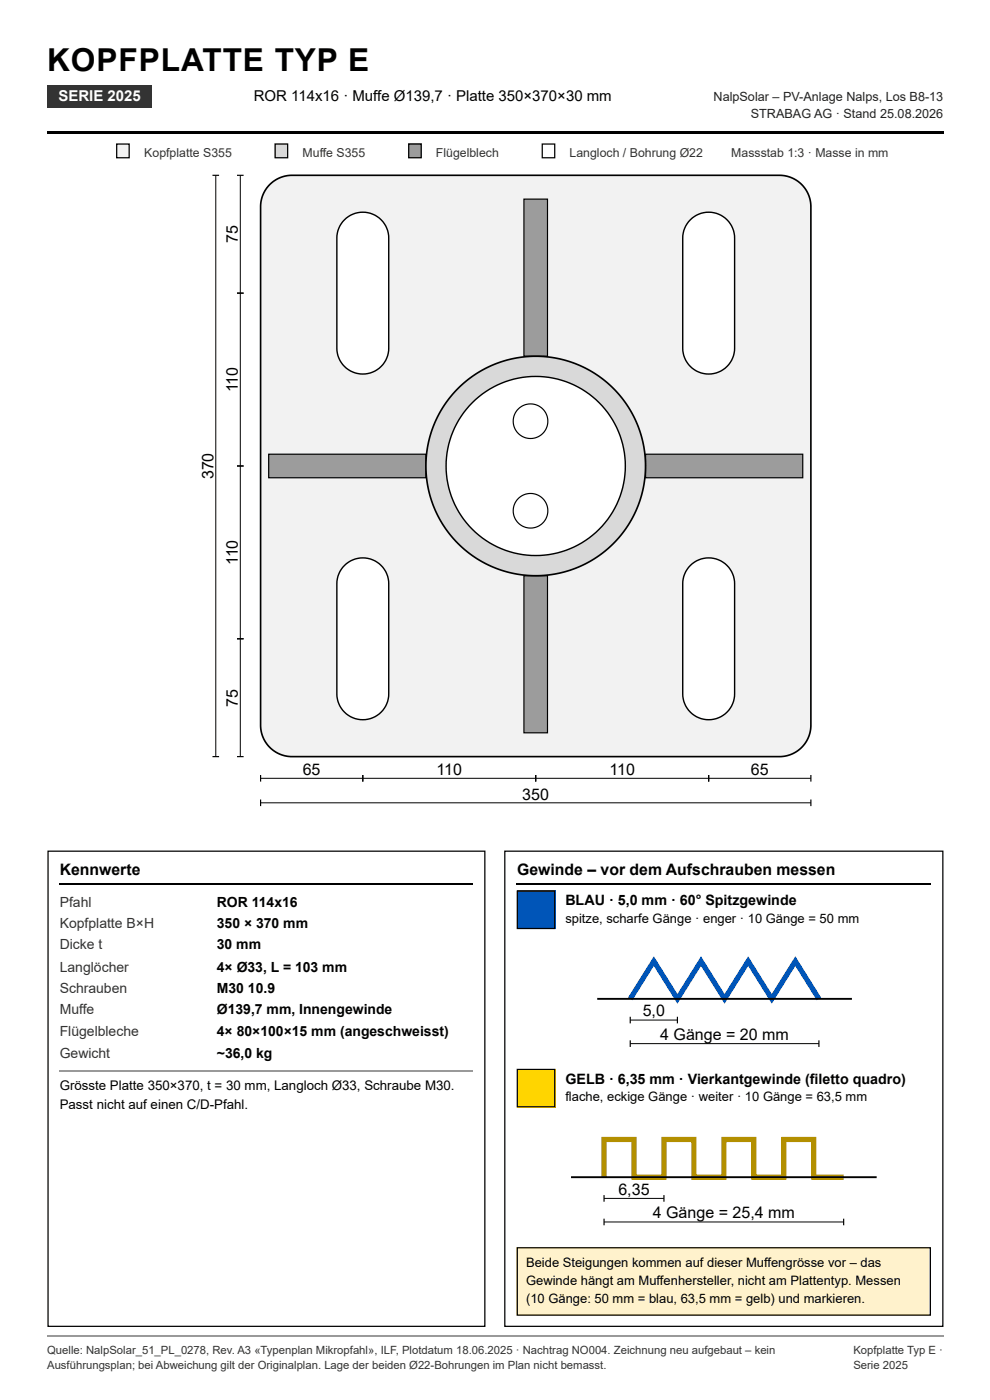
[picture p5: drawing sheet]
<svg xmlns="http://www.w3.org/2000/svg" width="210mm" height="297mm" viewBox="0 0 210 297" stroke-linecap="round" stroke-linejoin="round" font-family="sans-serif">
<defs><g id="words">
<text font-size="6.7" x="10" y="15.1">KOPFPLATTE TYP E</text>
<g font-size="3.4">
<text x="50.4" y="51.6" transform="rotate(-90 50.4 51.6)">75</text>
<text x="50.4" y="83.2" transform="rotate(-90 50.4 83.2)">110</text>
<text x="45.2" y="101.7" transform="rotate(-90 45.2 101.7)">370</text>
<text x="50.4" y="119.9" transform="rotate(-90 50.4 119.9)">110</text>
<text x="50.4" y="149.9" transform="rotate(-90 50.4 149.9)">75</text>
<text x="64.2" y="164.4">65</text>
<text x="92.5" y="164.4">110</text>
<text x="129.2" y="164.4">110</text>
<text x="159.2" y="164.4">65</text>
<text x="110.7" y="169.6">350</text>
<text x="136.3" y="215.6">5,0</text>
<text x="140" y="220.6">4 Gänge = 20 mm</text>
<text x="131.1" y="253.4">6,35</text>
<text x="138.4" y="258.4">4 Gänge = 25,4 mm</text>
</g>
<g font-size="3.3">
<text x="12.7" y="185.7">Kennwerte</text>
<text x="109.7" y="185.7">Gewinde – vor dem Aufschrauben messen</text>
</g>
<text font-size="3.2" fill="#fff" x="12.4" y="21.4">SERIE 2025</text>
<text font-size="3.2" x="53.8" y="21.4">ROR 114x16 · Muffe Ø139,7 · Platte 350×370×30 mm</text>
<g font-size="3" fill="#333">
<text x="12.7" y="192.4">Pfahl</text>
<text x="12.7" y="196.9">Kopfplatte B×H</text>
<text x="12.7" y="201.3">Dicke t</text>
<text x="12.7" y="206.1">Langlöcher</text>
<text x="12.7" y="210.6">Schrauben</text>
<text x="12.7" y="215.1">Muffe</text>
<text x="12.7" y="219.9">Flügelbleche</text>
<text x="12.7" y="224.4">Gewicht</text>
</g>
<g font-size="3">
<text x="46" y="192.4">ROR 114x16</text>
<text x="46" y="196.9">350 × 370 mm</text>
<text x="119.9" y="192.1">BLAU · 5,0 mm · 60° Spitzgewinde</text>
<text x="46" y="201.3">30 mm</text>
<text x="46" y="206.1">4× Ø33, L = 103 mm</text>
<text x="46" y="210.6">M30</text>
<text x="46" y="215.1">Ø139,7 mm, Innengewinde</text>
<text x="52.6" y="210.6">10.9</text>
<text x="46" y="219.9">4× 80×100×15 mm (angeschweisst)</text>
<text x="46" y="224.4">~36,0 kg</text>
<text x="119.9" y="229.9">GELB · 6,35 mm · Vierkantgewinde (filetto quadro)</text>
</g>
<g font-size="2.8">
<text x="119.9" y="195.8">spitze, scharfe Gänge · enger · 10 Gänge = 50 mm</text>
<text x="12.7" y="231.2">Grösste Platte 350×370, t = 30 mm, Langloch Ø33, Schraube M30.</text>
<text x="119.9" y="233.6">flache, eckige Gänge · weiter · 10 Gänge = 63,5 mm</text>
<text x="12.7" y="235.2">Passt nicht auf einen C/D-Pfahl.</text>
<text x="111.5" y="268.8">Beide Steigungen kommen auf dieser Muffengrösse vor – das</text>
<text x="111.5" y="272.5">Gewinde hängt am Muffenhersteller, nicht am Plattentyp. Messen</text>
<text x="111.5" y="276.5">(10 Gänge: 50 mm = blau, 63,5 mm = gelb) und markieren.</text>
</g>
<g font-size="2.7" fill="#222">
<text x="151.3" y="21.4">NalpSolar – PV-Anlage Nalps, Los B8-13</text>
<text x="159.2" y="25.1">STRABAG AG · Stand 25.08.2026</text>
</g>
<g font-size="2.6" fill="#333">
<text x="30.6" y="33.3">Kopfplatte S355</text>
<text x="64.1" y="33.3">Muffe S355</text>
<text x="92.4" y="33.3">Flügelblech</text>
<text x="120.8" y="33.3">Langloch / Bohrung Ø22</text>
<text x="155" y="33.3">Massstab 1:3 · Masse in mm</text>
</g>
<g font-size="2.4" fill="#333">
<text x="10" y="287.3">Quelle: NalpSolar_51_PL_0278, Rev. A3 «Typenplan Mikropfahl», ILF, Plotdatum 18.06.2025 · Nachtrag NO004. Zeichnung neu aufgebaut – kein</text>
<text x="180.9" y="287.3">Kopfplatte Typ E ·</text>
<text x="10" y="290.5">Ausführungsplan; bei Abweichung gilt der Originalplan. Lage der beiden Ø22-Bohrungen im Plan nicht bemasst.</text>
<text x="180.9" y="290.5">Serie 2025</text>
</g>
</g></defs>
<path d="M10.1 27.8h189.9v.5h-189.9z" fill="#000"/>
<path d="M10.1 18h22.2v4.8h-22.2z" fill="#333"/>
<path d="M24.6 30.4h2.9v3.2h-2.9z" fill="#f2f2f2"/>
<path d="M24.7 30.6h2.7v2.9h-2.7z" fill="none" stroke="#000" stroke-width=".26"/>
<path d="M58.2 30.4h2.9v3.2h-2.9z" fill="#d9d9d9"/>
<path d="M58.3 30.6h2.7v2.9h-2.7z" fill="none" stroke="#000" stroke-width=".26"/>
<path d="M86.5 30.4h2.9v3.2h-2.9z" fill="#9c9c9c"/>
<path d="M86.7 30.6h2.6v2.9h-2.6z" fill="none" stroke="#000" stroke-width=".26"/>
<path d="M114.8 30.4h2.9v3.2h-2.9z" fill="#fff"/>
<path d="M115 30.6h2.6v2.9h-2.6z" fill="none" stroke="#000" stroke-width=".26"/>
<path d="M57.2 39.1a6.7 6.7 0 0 1 4.7-1.9h103.3a6.7 6.7 0 0 1 6.7 6.7v109.9a6.7 6.7 0 0 1-6.7 6.7h-103.3a6.7 6.7 0 0 1-6.7-6.7v-109.9a6.7 6.7 0 0 1 2-4.8z" fill="#f2f2f2"/>
<path d="M57.2 39.1a6.7 6.7 0 0 1 4.7-1.9h103.3a6.7 6.7 0 0 1 6.7 6.7v109.9a6.7 6.7 0 0 1-6.7 6.7h-103.3a6.7 6.7 0 0 1-6.7-6.7v-109.9a6.7 6.7 0 0 1 2-4.8z" fill="none" stroke="#000" stroke-width=".35"/>
<path d="M136.9 96.4h33.3v5h-33.3z" fill="#9c9c9c"/>
<path d="M136.9 96.4h33.3v5h-33.3z" fill="none" stroke="#000" stroke-width=".25"/>
<path d="M57 96.4h33.3v5h-33.3z" fill="#9c9c9c"/>
<path d="M57 96.4h33.3v5h-33.3z" fill="none" stroke="#000" stroke-width=".25"/>
<path d="M111.1 122.1h5v33.4h-5z" fill="#9c9c9c"/>
<path d="M111.1 122.1h5v33.4h-5z" fill="none" stroke="#000" stroke-width=".25"/>
<path d="M111.1 42.2h5v33.4h-5z" fill="#9c9c9c"/>
<path d="M111.1 42.2h5v33.4h-5z" fill="none" stroke="#000" stroke-width=".25"/>
<path d="M73 46.6a5.5 5.5 0 0 1 6-1.2 5.5 5.5 0 0 1 3.4 5.1v23.4a5.5 5.5 0 0 1-5.5 5.5 5.5 5.5 0 0 1-5.5-5.5v-23.4a5.5 5.5 0 0 1 1.6-3.9z" fill="#fff"/>
<path d="M73 46.6a5.5 5.5 0 0 1 6-1.2 5.5 5.5 0 0 1 3.4 5.1v23.4a5.5 5.5 0 0 1-5.5 5.5 5.5 5.5 0 0 1-5.5-5.5v-23.4a5.5 5.5 0 0 1 1.6-3.9z" fill="none" stroke="#000" stroke-width=".3"/>
<path d="M73 120a5.5 5.5 0 0 1 6-1.2 5.5 5.5 0 0 1 3.4 5.1v23.3a5.5 5.5 0 0 1-5.5 5.5 5.5 5.5 0 0 1-5.5-5.5v-23.3a5.5 5.5 0 0 1 1.6-3.9z" fill="#fff"/>
<path d="M73 120a5.5 5.5 0 0 1 6-1.2 5.5 5.5 0 0 1 3.4 5.1v23.3a5.5 5.5 0 0 1-5.5 5.5 5.5 5.5 0 0 1-5.5-5.5v-23.3a5.5 5.5 0 0 1 1.6-3.9z" fill="none" stroke="#000" stroke-width=".3"/>
<path d="M146.4 46.6a5.5 5.5 0 0 1 5.9-1.2 5.5 5.5 0 0 1 3.4 5.1v23.4a5.5 5.5 0 0 1-5.5 5.5 5.5 5.5 0 0 1-5.5-5.5v-23.4a5.5 5.5 0 0 1 1.7-3.9z" fill="#fff"/>
<path d="M146.4 46.6a5.5 5.5 0 0 1 5.9-1.2 5.5 5.5 0 0 1 3.4 5.1v23.4a5.5 5.5 0 0 1-5.5 5.5 5.5 5.5 0 0 1-5.5-5.5v-23.4a5.5 5.5 0 0 1 1.7-3.9z" fill="none" stroke="#000" stroke-width=".3"/>
<path d="M146.4 120a5.5 5.5 0 0 1 5.9-1.2 5.5 5.5 0 0 1 3.4 5.1v23.3a5.5 5.5 0 0 1-5.5 5.5 5.5 5.5 0 0 1-5.5-5.5v-23.3a5.5 5.5 0 0 1 1.7-3.9z" fill="#fff"/>
<path d="M146.4 120a5.5 5.5 0 0 1 5.9-1.2 5.5 5.5 0 0 1 3.4 5.1v23.3a5.5 5.5 0 0 1-5.5 5.5 5.5 5.5 0 0 1-5.5-5.5v-23.3a5.5 5.5 0 0 1 1.7-3.9z" fill="none" stroke="#000" stroke-width=".3"/>
<circle cx="113.6" cy="98.9" r="23.3" fill="#d9d9d9"/>
<circle cx="113.6" cy="98.9" r="23.3" fill="none" stroke="#000" stroke-width=".35"/>
<circle cx="113.6" cy="98.9" r="19" fill="#fff"/>
<circle cx="113.6" cy="98.9" r="19" fill="none" stroke="#000" stroke-width=".3"/>
<circle cx="112.5" cy="89.4" r="3.7" fill="#fff"/>
<circle cx="112.5" cy="89.4" r="3.7" fill="none" stroke="#000" stroke-width=".25"/>
<circle cx="112.5" cy="108.4" r="3.7" fill="#fff"/>
<g fill="none" stroke="#000" stroke-width=".25">
<path d="M45 37.2h1.4M50.2 37.2h1.4M50.2 62.2h1.4M50.2 98.9h1.4M50.2 135.5h1.4M45 160.5h1.4M50.2 160.5h1.4M55.2 164.4v1.4M55.2 169.6v1.4M76.9 164.4v1.4M113.6 164.4v1.4M150.2 164.4v1.4"/>
<path d="M171.9 164.4v1.4M171.9 169.6v1.4"/>
<circle cx="112.5" cy="108.4" r="3.7"/>
</g>
<path d="M45.7 37.2v123.3M50.9 37.2v123.3M55.2 170.3h116.7M55.2 165.1h116.7" fill="none" stroke="#000" stroke-width=".21"/>
<path d="M10.2 180.6h92.6v100.8h-92.6zM12.7 187.5h87.6M107 180.6h92.9v100.8h-92.9zM109.5 187.5h87.9" fill="none" stroke="#000" stroke-width=".26"/>
<path d="M12.7 227.1h87.6" fill="none" stroke="#999" stroke-width=".26"/>
<path d="M109.5 264.6h87.9v14.5h-87.9z" fill="#fff2cc"/>
<path d="M109.7 264.7h87.5v14.3h-87.5z" fill="none" stroke="#000" stroke-width=".26"/>
<path d="M109.5 188.9h8.2v8.2h-8.2z" fill="#0055b8"/>
<path d="M109.7 189h7.9v8h-7.9z" fill="none" stroke="#000" stroke-width=".26"/>
<path d="M133.6 211.9l5-8 5 8 5-8 5 8 5-8 5 8 5-8 5 8" fill="none" stroke="#0055b8" stroke-width="1.1" stroke-linecap="butt"/>
<path d="M126.6 211.9h54" fill="none" stroke="#000" stroke-width=".4"/>
<path d="M133.6 216.4h10M133.6 221.4h40" fill="none" stroke="#000" stroke-width=".21"/>
<path d="M133.6 215.7v1.4M143.6 215.7v1.4M133.6 220.7v1.4M173.6 220.7v1.4" fill="none" stroke="#000" stroke-width=".25"/>
<path d="M109.5 226.7h8.2v8.3h-8.2z" fill="#ffd500"/>
<path d="M109.7 226.9h7.9v7.9h-7.9z" fill="none" stroke="#000" stroke-width=".26"/>
<path d="M128.1 249.7v-8h6.3v8h6.4v-8h6.3v8h6.4v-8h6.3v8h6.4v-8h6.3v8h6.4" fill="none" stroke="#b38f00" stroke-width="1.1" stroke-linecap="butt"/>
<path d="M121.1 249.7h64.8" fill="none" stroke="#000" stroke-width=".4"/>
<path d="M128.1 254.2h12.7M128.1 259.2h50.8" fill="none" stroke="#000" stroke-width=".21"/>
<path d="M128.1 253.5v1.4M128.1 258.5v1.4M140.8 253.5v1.4M178.9 258.5v1.4" fill="none" stroke="#000" stroke-width=".25"/>
<path d="M10.1 283.5h189.9" fill="none" stroke="#999" stroke-width=".26"/>
<use href="#words"/>
</svg>
